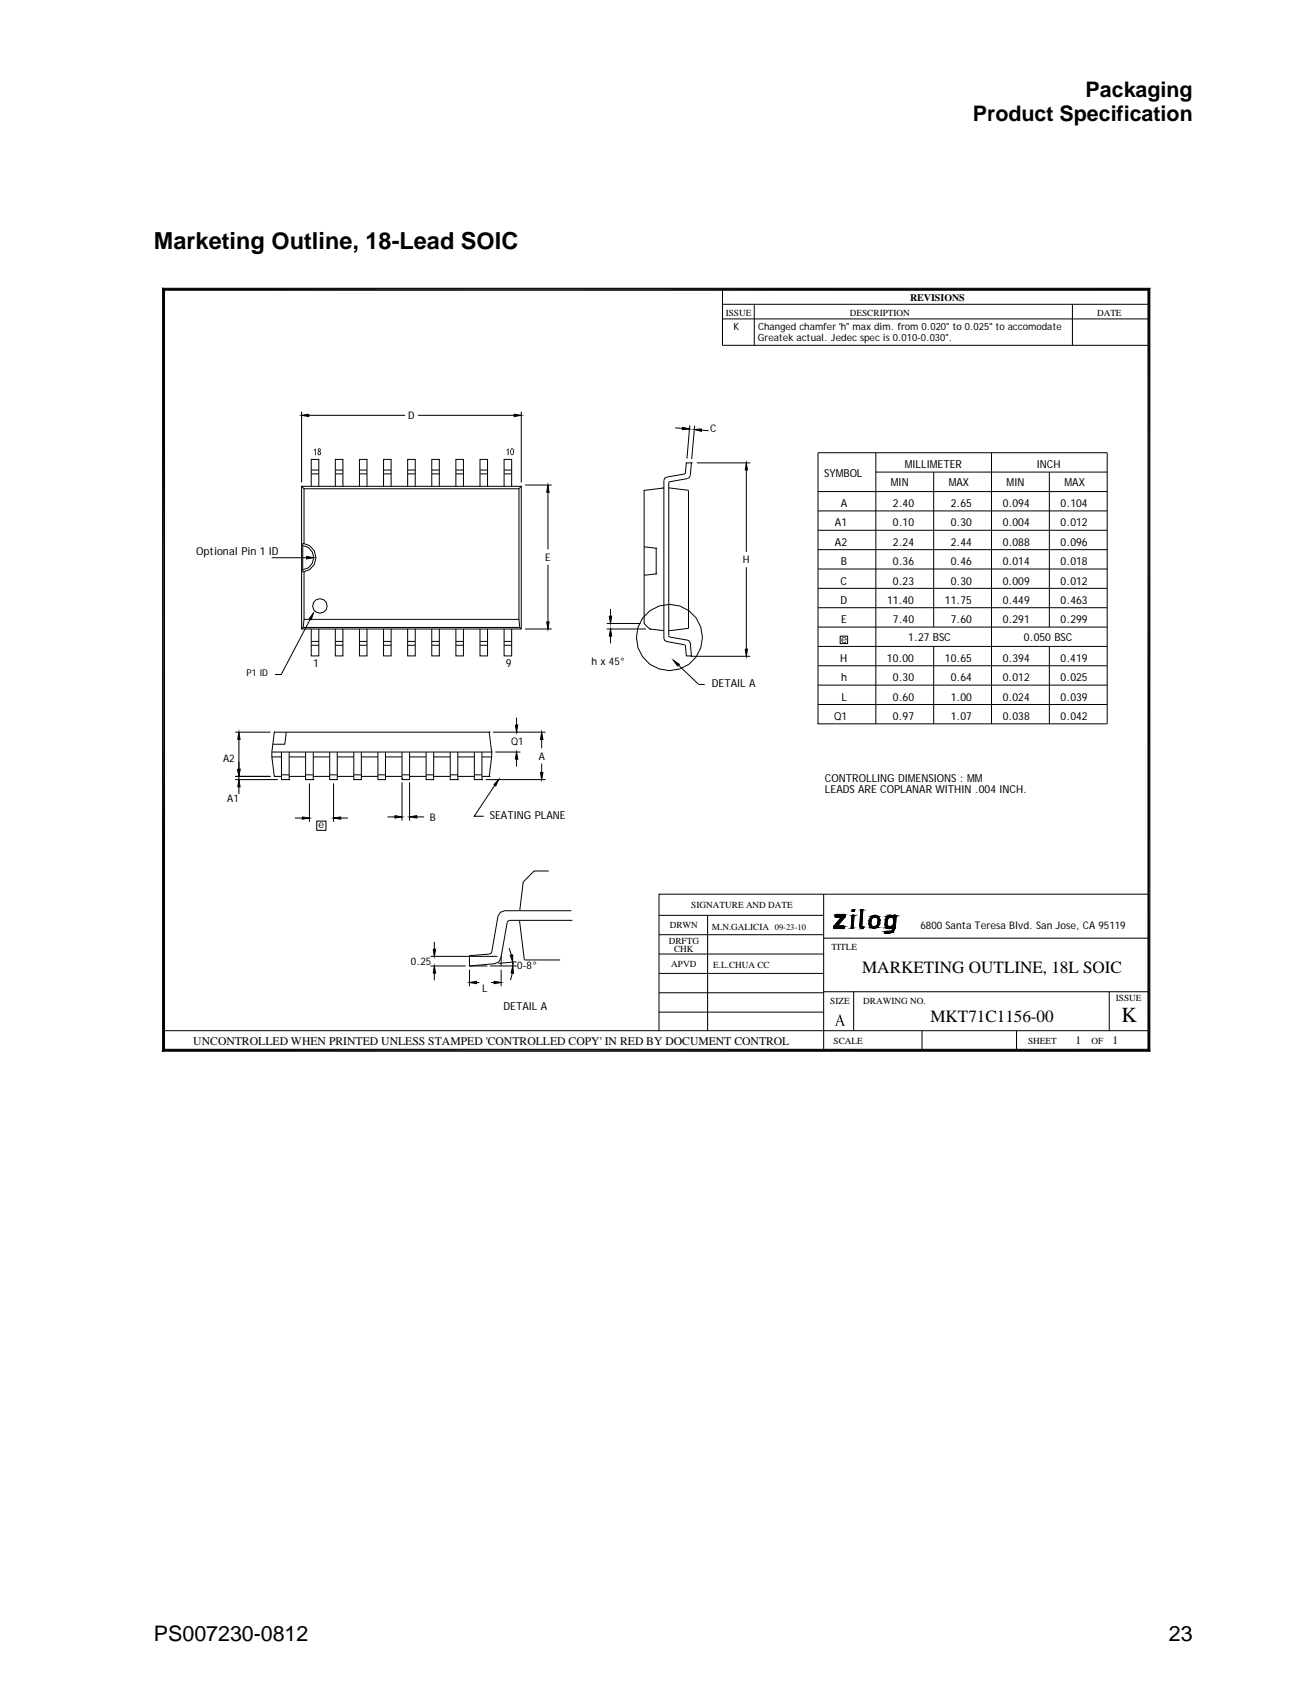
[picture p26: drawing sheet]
<svg xmlns="http://www.w3.org/2000/svg" width="216mm" height="279mm" viewBox="0 0 216 279" stroke-linecap="round" stroke-linejoin="round" font-family="sans-serif">
<defs><g id="words">
<text font-size="3.9" x="25.4" y="41.1">Marketing Outline, 18-Lead SOIC</text>
<g font-size="3.5">
<text x="179.2" y="16">Packaging</text>
<text x="160.6" y="20">Product Specification</text>
<text x="185.1" y="168.8">K</text>
<text x="25.4" y="271">PS007230-0812</text>
<text x="192.9" y="271">23</text>
</g>
<g font-size="2.8">
<text x="142.3" y="160.7">MARKETING OUTLINE, 18L SOIC</text>
<text x="153.6" y="168.7">MKT71C1156-00</text>
</g>
<g font-size="1.9">
<text x="31.9" y="172.5">UNCONTROLLED WHEN PRINTED UNLESS STAMPED 'CONTROLLED COPY' IN RED BY DOCUMENT CONTROL</text>
<text x="177.5" y="172.4">1</text>
<text x="183.6" y="172.4">1</text>
</g>
<g font-size="1.8">
<text x="149.3" y="77.3">M</text>
<text x="150.6" y="77.3">ILLIM</text>
<text x="154.7" y="77.3">ETER</text>
<text x="171.2" y="77.3">INCH</text>
<text x="136" y="78.8">SYM</text>
<text x="138.8" y="83.7">A</text>
<text x="139.2" y="78.8">BOL</text>
<text x="147" y="80.3">M</text>
<text x="147.4" y="83.7">2.40</text>
<text x="148.3" y="80.3">IN</text>
<text x="156.6" y="80.3">M</text>
<text x="156.9" y="83.7">2.65</text>
<text x="157.9" y="80.3">AX</text>
<text x="165.5" y="83.7">0.094</text>
<text x="166.2" y="80.3">M</text>
<text x="167.4" y="80.3">IN</text>
<text x="175.1" y="83.7">0.104</text>
<text x="175.7" y="80.3">M</text>
<text x="177" y="80.3">AX</text>
<text x="137.8" y="86.9">A1</text>
<text x="147.4" y="86.9">0.10</text>
<text x="156.9" y="86.9">0.30</text>
<text x="165.5" y="86.9">0.004</text>
<text x="175.1" y="86.9">0.012</text>
<text x="32.4" y="91.6">Optional Pin 1 ID</text>
<text x="137.8" y="90.1">A2</text>
<text x="138.8" y="93.3">B</text>
<text x="147.4" y="93.3">0.36</text>
<text x="147.4" y="90.2">2.24</text>
<text x="156.9" y="93.3">0.46</text>
<text x="156.9" y="90.2">2.44</text>
<text x="165.5" y="90.1">0.088</text>
<text x="165.5" y="93.3">0.014</text>
<text x="175.1" y="93.3">0.018</text>
<text x="175.1" y="90.2">0.096</text>
<text x="138.7" y="99.7">D</text>
<text x="138.7" y="96.5">C</text>
<text x="146.4" y="99.7">11.40</text>
<text x="147.4" y="96.5">0.23</text>
<text x="156" y="99.7">11.75</text>
<text x="156.9" y="96.5">0.30</text>
<text x="165.5" y="96.5">0.009</text>
<text x="165.5" y="99.7">0.449</text>
<text x="175.1" y="99.7">0.463</text>
<text x="175.1" y="96.5">0.012</text>
<text x="138.9" y="106.1">e</text>
<text x="138.9" y="102.9">E</text>
<text x="147.4" y="102.9">7.40</text>
<text x="149.9" y="105.9">1.27 BSC</text>
<text x="156.9" y="102.9">7.60</text>
<text x="165.5" y="102.9">0.291</text>
<text x="169" y="105.9">0.050 BSC</text>
<text x="175.1" y="102.9">0.299</text>
<text x="51.7" y="110.1">1</text>
<text x="83.5" y="110.1">9</text>
<text x="117.5" y="113.4">DETAIL A</text>
<text x="138.7" y="109.3">H</text>
<text x="138.9" y="112.5">h</text>
<text x="146.4" y="109.3">10.00</text>
<text x="147.4" y="112.5">0.30</text>
<text x="156" y="109.3">10.65</text>
<text x="156.9" y="112.5">0.64</text>
<text x="165.5" y="109.3">0.394</text>
<text x="165.5" y="112.5">0.012</text>
<text x="175.1" y="109.3">0.419</text>
<text x="175.1" y="112.5">0.025</text>
<text x="137.7" y="118.9">Q1</text>
<text x="138.9" y="115.7">L</text>
<text x="147.4" y="118.9">0.97</text>
<text x="147.4" y="115.7">0.60</text>
<text x="156.9" y="118.9">1.07</text>
<text x="156.9" y="115.7">1.00</text>
<text x="165.5" y="115.7">0.024</text>
<text x="165.5" y="118.9">0.038</text>
<text x="175.1" y="118.9">0.042</text>
<text x="175.1" y="115.7">0.039</text>
<text x="136.2" y="130.9">LEADS ARE COPLANAR W</text>
<text x="136.2" y="129.1">CONTROLLING DIM</text>
<text x="151.1" y="129.1">ENSIONS : M</text>
<text x="156" y="130.9">ITHIN .004 INCH.</text>
<text x="160.9" y="129.1">M</text>
<text x="80.9" y="135.2">SEATING PLANE</text>
<text x="83.1" y="166.8">DETAIL A</text>
</g>
<g font-size="1.7">
<text x="150.2" y="49.8">REVISIONS</text>
<text x="121.1" y="54.5">K</text>
<text x="125.1" y="56.3">Greatek actual. Jedec spec is 0.010-0.030&quot;.</text>
<text x="125.2" y="54.5">Changed chamfer 'h&quot; max dim. from 0.020&quot; to 0.025&quot; to accomodate</text>
<text x="67.4" y="69.2">D</text>
<text x="117.2" y="71.4">C</text>
<text x="90" y="92.6">E</text>
<text x="122.6" y="93">H</text>
<text x="97.6" y="109.8">h x 45°</text>
<text x="36.8" y="125.8">A2</text>
<text x="84.4" y="123.1">Q1</text>
<text x="88.9" y="125.5">A</text>
<text x="37.5" y="132.4">A1</text>
<text x="52.6" y="136.8">e</text>
<text x="71" y="135.5">B</text>
<text x="151.9" y="153.3">6800 Santa Teresa Blvd. San Jose, CA 95119</text>
<text x="67.8" y="159.3">0.25</text>
<text x="85.4" y="160">0-8°</text>
<text x="79.6" y="163.9">L</text>
</g>
<text font-size="1.6" x="40.7" y="111.5">P1 ID</text>
<g font-size="1.5">
<text x="119.8" y="52.1">ISSUE</text>
<text x="140.3" y="52.1">DESCRIPTION</text>
<text x="181.1" y="52.1">DATE</text>
<text x="110.4" y="155.9">DRFTG</text>
<text x="110.6" y="153.3">DRWN</text>
<text x="114.1" y="150">SIGNATURE AND DATE</text>
<text x="117.5" y="153.6">M.N.GALICIA 09-23-10</text>
<text x="110.8" y="159.7">APVD</text>
<text x="111.3" y="157.2">CHK</text>
<text x="117.7" y="159.9">E.L.CHUA CC</text>
<text x="137.3" y="156.9">TITLE</text>
<text x="137.1" y="165.9">SIZE</text>
<text x="142.5" y="165.8">DRAWING NO.</text>
<text x="184.2" y="165.3">ISSUE</text>
<text x="137.6" y="172.3">SCALE</text>
<text x="169.7" y="172.3">SHEET</text>
<text x="180.1" y="172.3">OF</text>
</g>
</g></defs>
<path d="M25.3 46.2h165.3v128.3h-165.3z" fill-rule="evenodd" fill="#fff" stroke="#fff" stroke-width=".17"/>
<g fill="none" stroke="#000" stroke-width=".17">
<path d="M26.8 47.6l.4 .3v125.4l-.4 .3zM26.8 47.6h163l-.3 .3h-162.3zM119.3 52.7h70.3M119.3 50.2h70.3M119.3 47.8v9.2h70.3M124.5 50.2v6.8M177 50.2v6.8M189.5 47.9l.3-.3v126l-.3-.3zM49.8 68v11.7M49.8 68.6l1.2-.2v.4zM51 68.6h15.9M51.4 78.3h1.2"/>
<path d="M51.4 77.6h1.2M55.4 78.3h1.2M55.4 77.6h1.2M59.3 78.3h1.3M59.3 77.6h1.3M63.3 78.3h1.3M63.3 77.6h1.3M67.3 78.3h1.2M67.3 77.6h1.2M69 68.6h15.9M71.3 78.3h1.2M71.3 77.6h1.2"/>
<path d="M75.2 78.3h1.3M75.2 77.6h1.3M79.2 78.3h1.3M79.2 77.6h1.3M83.2 78.3h1.3M83.2 77.6h1.3M84.9 68.4l1.1 .2-1.1 .2zM86 68v11.7M86 68.6h.1M111.4 70.7h1.2M112.6 70.5l1.2 .3-1.2 .2zM113.3 76.3h.1"/>
<path d="M113.9 70.2l-.5 5.5M114.1 76.4h.1M114.4 76.4h.1M114.6 70.9l1.2-.1v.4zM114.6 70.9h.1M114.7 70.3l-.5 5.5M115 76.4h8.8M115.8 71l1.2 .1M123.2 77.6v13.5M123.2 76.4l.2 1.2h-.4zM135 74.8h47.8v44.7h-47.8zM144.6 74.8v44.7"/>
<path d="M144.6 78h38.2M154.1 78v25.5M163.7 74.8v44.7M173.2 78v25.5M44.9 92.1h5.7M49.8 80.3l.4 .4M49.8 80.3h36.2v23.6h-36.2zM49.8 80.3h.1M50 90.1a2.01 2.01 0 0 1 1.8 2 2.01 2.01 0 0 1-1.8 2M50 89.7a2.39 2.39 0 0 1 2.2 2.4 2.39 2.39 0 0 1-2.2 2.4zM50.2 89.7v-9h35.5v21.6h-35.5v-7.9M50.6 91.9l1.2 .2-1.2 .2z"/>
<path d="M51.4 80.3v-4.4h1.2v4.4M55.4 80.3v-4.4h1.2v4.4M59.3 80.3v-4.4h1.3v4.4M63.3 80.3v-4.4h1.3v4.4M67.3 80.3v-4.4h1.2v4.4M71.3 80.3v-4.4h1.2v4.4M75.2 80.3v-4.4h1.3v4.4M79.2 80.3v-4.4h1.3v4.4M83.2 80.3v-4.4h1.3v4.4M86 80.1h.1M86.1 80.3l-.4 .4M86.7 80.1h4.4"/>
<path d="M90.4 80.1l.2 1.2h-.4zM90.4 81.3v9.4M90.4 93.2v9.5M106.3 90.3l2 .2v4.3l-2 .2M106.3 95h.1M106.3 81h.1M108.3 94.8h.1M108.3 90.5h.1M109.3 80.6h.1M109.6 80.6l-3.3 .4v22l.9 .9 2.4 .2M110.4 80.6v-1l3.1-.6 .3-.2 .1-.3 .2-2.1h-.8l-.2 1.7-.1 .2-2.9 .5-.4 .2-.1 .4v24.7M123.2 93.7v13.5"/>
<path d="M135 97.2h47.8M135 94h47.8M135 90.8h47.8M135 87.6h47.8M135 84.4h47.8M135 81.2h47.8M50.2 102.3l-.2 1.3M51.2 102.3l-4.8 9.1h-1M51.4 103.9v4.4h1.2v-4.4M51.4 106.6h1.2M51.4 105.9h1.2M51.7 101.2l-.3 1.1-.4-.1z"/>
<path d="M55.4 103.9v4.4h1.2v-4.4M55.4 106.6h1.2M55.4 105.9h1.2M59.3 103.9v4.4h1.3v-4.4M59.3 106.6h1.3M59.3 105.9h1.3M63.3 103.9v4.4h1.3v-4.4M63.3 106.6h1.3M63.3 105.9h1.3M67.3 103.9v4.4h1.2v-4.4M67.3 106.6h1.2M67.3 105.9h1.2"/>
<path d="M71.3 103.9v4.4h1.2v-4.4M71.3 106.6h1.2M71.3 105.9h1.2M75.2 103.9v4.4h1.3v-4.4M75.2 106.6h1.3M75.2 105.9h1.3M79.2 103.9v4.4h1.3v-4.4M79.2 106.6h1.3M79.2 105.9h1.3M83.2 103.9v4.4h1.3v-4.4M83.2 106.6h1.3M83.2 105.9h1.3"/>
<path d="M85.1 119.7h.4l-.2 1.2zM85.3 118.5v1.2M85.7 102.3l.1 1.3M85.8 103.6l.2 .3M85.8 103.6h-35.8l-.2 .3M86 103.9h.1M86.7 103.9h4.4M90.2 102.7h.4l-.2 1.2zM90.4 103.9h.1M100.1 103.9h6.5M100.1 103h5.6M100.6 101.7h.4l-.2 1.3z"/>
<path d="M100.8 103.9l.2 1.2h-.4zM100.8 103.9h.1M100.8 100.6v1.1M100.8 105.1v1.1M106.3 103h.1M107.2 103.9h.1M109.6 104.2v1.2l.1 .3 .4 .2 3 .6 .2 1.8h.8l-.2-2.1-.1-.3-.3-.2-2.9-.5-.2-.2v-24.4l3.2 .4v22.8l-3.2 .4M111.1 109l1 .7-.2 .3zM112 109.9l3.3 3.1h1M113.3 108.4h.1M114 108.4h9.8M123 107.2h.4l-.2 1.2z"/>
<path d="M135 116.3h47.8M135 113.1h47.8M135 109.9h47.8M135 100.4h47.8M135 106.7h47.8M135 103.5h47.8M138.7 105.1h1.2v1.2h-1.2zM154.1 106.7v12.8M173.2 106.7v12.8M38.8 128.2h5.8M38.8 120.9h5.8M38.8 128.7h7"/>
<path d="M39.2 127h.4l-.2 1.2zM39.4 128.7h.1M39.4 128.2h.1M39.4 122.1v4.9M39.4 129.9v1.2M39.4 128.7l.2 1.2h-.4zM39.4 120.9l.2 1.2h-.4zM44.9 124.2l.4-3.3h35.5l.4 3.3M44.9 124.2v.8M44.9 124.2h36.3M45.3 128.2h.1M45.3 120.9h.1"/>
<path d="M46.5 128.7h.1M46.5 128h1.2M47.2 120.9l-.2 2h-2M47.7 124.2v4.5h-1.2v-4.5v.8h-1.6l.4 3.2h1.2M47.7 128.7h.1M47.7 125h2.7M47.7 128.2h2.7M48.7 135.1h1.2M49.9 134.9l1.2 .2-1.2 .2zM50.4 124.2v4.5h1.3v-4.5M50.4 128h1.3M51.1 128.7h.1"/>
<path d="M51.1 129.4v6.3M51.7 128.7h.1M51.7 125h2.7M51.7 128.2h2.7M52.3 135.6h1.5v1.5h-1.5zM54.4 124.2v4.5h1.3v-4.5M54.4 128h1.3M55.1 128.7h.1M55.1 135.1h.1M55.1 129.4v6.3M55.1 135.1l1.1-.2v.4zM55.7 125h2.7"/>
<path d="M55.7 128.2h2.7M55.7 128.7h.1M56.2 135.1h1.2M58.4 124.2v4.5h1.2v-4.5M58.4 128h1.2M59.6 125h2.8M59.6 128.2h2.8M59.6 128.7h.1M62.4 124.2v4.5h1.2v-4.5M62.4 128h1.2M63.6 125h2.8M63.6 128.2h2.8"/>
<path d="M63.6 128.7h.1M64 134.9h1.2M65.2 134.7l1.2 .2-1.2 .2zM66.4 124.2v4.5h1.2v-4.5M66.4 128.5h.1M66.4 128h1.2M66.4 129.2v6.3M67.6 125h2.7M67.6 128.2h2.7M67.6 128.7h.1M67.6 129.2v6.3M67.6 134.9h.1"/>
<path d="M67.6 128.5h.1M67.6 134.9l1.2-.2v.4zM68.8 134.9h1.2M70.3 124.2v4.5h1.3v-4.5M70.3 128h1.3M71.6 125h2.7M71.6 128.2h2.7M71.6 128.7h.1M74.3 124.2v4.5h1.3v-4.5M74.3 128h1.3M75.6 128.7h.1M75.6 125h2.7"/>
<path d="M75.6 128.2h2.7M78.3 124.2v4.5h1.2v-4.5M78.3 128h1.2M79.5 128.7h.1M79.5 125h1.7M79.5 128.2h1.3M80.2 128.7h9.8M80.8 120.9h.1M80.8 128.2h.1M81.2 124.2h.1M81.2 125l-.4 3.2M81.2 124.2v.8"/>
<path d="M81.4 120.9h8.6M81.7 129.7l-3.4 5.1h1.5M81.8 124.2h4.1M82.3 128.7l-.5 1.1-.3-.2zM85.3 120.9h.1M85.3 125.4v1.2M85.3 124.2l.2 1.2h-.4zM89.2 127.6h.4l-.2 1.1zM89.4 120.9l.2 1.2h-.4zM89.4 122.1v1.5M89.4 126.1v1.5M71.1 159.5h5.8"/>
<path d="M71.1 157.9h11M71.5 156.7h.4l-.2 1.2zM71.7 159.5l.2 1.2h-.4zM71.7 157.9h.1M71.7 155.5v1.2M77.5 159.5h2.8M80.3 159.5h.1M80.9 159.5h4.4M81.7 159.1h.1M82.7 157.9v1.6M82.7 157.9h.1M84 156.6l.4 1.1"/>
<path d="M84.2 157.7h.4v1.2zM84.6 158.9v.6M84.6 159.1h.1M84.6 159.5l.2 1.2h-.5zM85.2 158.8l-2.9 .3M85.7 152l.9 6.5h5.9M85.8 150.4h-2.5l-.7 .2-.4 .7-1.2 6.1-.2 .1-3.3 .3v1.7l4.2-.4 .6-.3 .4-.6 1-5.9 .2-.2 .2-.1h10.4M86.4 145.6h.1M88.2 143.8h.1M90.6 143.8h-2.4l-1.8 1.8-.6 4.8h8.5M108.8 157.5h27.2M108.8 154.3h27.2"/>
<path d="M108.8 151.2h27.2M116.8 151.2v19M136 154.9h53.6M136 147.7v25.7M137.6 153.3l1.8-.1zM137.6 153.3h1.7zM137.6 153.3l1.8-.3zM137.6 153.3l1.8-.1-.1 .1zM137.6 153.3l1.8-.2zM137.6 153.3h1.6zM137.6 153h1.8zM137.6 153h1.8l-1.8 .3z"/>
<path d="M137.6 152.9l1.7 .1zM137.6 152.9h1.7h-1.7M137.6 153v.3M137.6 152.9h.6zM137.7 152.9l-.1 .1M137.8 151.3l.1 .1 1 .1-1.2 1.4M137.8 151.3h1.7l-1.7 .1zM137.8 151.4l1.7-.1zM137.8 151.1h1.7v.2zM137.8 151.4h1.7zM137.8 151.1l1.7 .2zM137.8 151.1v.2"/>
<path d="M137.9 151.2l1.6 .1h-1.7zM137.9 151h1.6v.1zM137.9 151l1.6 .1h-1.7zM137.9 151h1.6zM137.9 151.4h1.6zM138 151h1.5zM138 151l-.2 .1M138 151h1.4M138.9 151.4l-.7 1.5h-.5zM139.3 152.9l.1 .1-.2 .3h-1.6M139.4 151l.1 .1M139.5 151.4l-1.2 1.5h1"/>
<path d="M139.5 151.1v.2M139.5 151.3v.1M140.5 153.2h.3zM140.5 153.2l.1 .1 .2-.1M140.5 153.3l.3-.1zM140.5 153.3h.3zM140.6 153.3h.2zM140.6 151.2h.3zM140.6 151.2l-.1 2M140.6 151.2h.3l-.4 2zM140.7 151.2h.2zM140.7 151.2l.1-.1z"/>
<path d="M140.7 150.5h.3zM140.7 150.5l.3-.2v.2zM140.7 150.3h.3zM140.7 150.3h.3l-.3 .2zM140.7 150.2h.3v.3h-.3zM140.7 150.2h.2zM140.7 150.2h.3zM140.8 150.5h.2zM140.8 151.1l-.2 .1M140.8 151.1l.1 .1M140.9 151.2l-.1 2h-.3zM140.9 151.2l-.1 2"/>
<path d="M141.9 153h.3l-.2 .2zM142 153.2l.5-.1zM142 153.2h.5l-.3 .1zM142 153.2l.4-.2zM142.1 150.3l.3-.1zM142.1 150.3h.3l-.5 2.7zM142.1 150.2h.3l-.1 2.7 .2 .2v.2l-.5-.1-.1-.2zM142.1 150.2h.3zM142.2 153.3l.3-.1zM142.2 150.2h.2zM142.4 153.3l.1-.1zM142.4 153.3h.1z"/>
<path d="M142.4 150.3l-.2 2.7h-.3zM143.4 152.6h.3v.5zM143.5 151.9l.3 .1-.4 .6zM143.5 151.9l.5-.3-.2 .4zM143.7 153.1h1.2l-.6 .2zM143.7 153.1l.6-.1zM143.7 153.1l.6-.1 .6 .1zM143.7 152.6l.1 .3-.1 .2zM143.7 151.4l.6-.3 .8 .3 .1 .5v.6l-.3 .6-.6 .2-.7-.2-.2-.5 .1-.7zM143.8 152l-.1 .6h-.3zM143.8 151.3l.7 .1zM143.8 151.3l.5 .1-.3 .2z"/>
<path d="M143.8 151.3l.2 .3-.5 .3zM143.8 151.3h1.2l-.5 .1zM143.8 151.3l.6-.2 .6 .2zM143.8 152.9l.3 .1-.4 .1zM144 151.6l.3-.2 .5 .2 .1 .3v.6l-.2 .4-.4 .1-.5-.1-.1-.3 .1-.6zM144.3 153l.4-.1 .2 .2zM144.7 152.9l.5-.4-.3 .6zM144.8 151.6l.4 .3h-.3zM144.9 152.5h.3l-.5 .4zM144.9 151.9h.3l-.3 .6zM145 151.3l.2 .6-.4-.3zM145.2 151.9v.6h-.3z"/>
<path d="M146 154l.8 .1zM146 153.9l.8 .2zM146 153.9h1.5l-.7 .2zM146 154.1h.8zM146.1 153.8l1.4 .1zM146.1 153.8l1.4 .1h-1.5zM146.1 153.8h.8zM146.1 152.7l.4 .2-.2 .3zM146.1 152.7l.1 .5 .5 .1M146.1 152.7l.3-.1 .1 .3zM146.1 151.8v.9M146.1 151.8l.5-.2-.1 .4z"/>
<path d="M146.1 151.8l.4 .2-.4 .7zM146.3 153.2l.6-.2 .4 .2zM146.3 153.2l.6 .1zM146.3 153.2l.6-.2zM146.3 153.2h1l-.4 .1zM146.4 151.3l.6 .1-.4 .2zM146.4 151.3l.2 .3-.5 .2zM146.4 151.3h1l-.4 .1zM146.4 151.3l.5-.2 .5 .2zM146.5 152l-.1 .6-.3 .1zM146.5 152.9l.3 .1-.5 .2zM146.7 153.3h.2"/>
<path d="M146.8 153.3h.1h-.1M146.8 153.3h.1M146.9 151.1l.5 .2zM146.9 151.1l-.5 .2-.3 .5M146.9 151.1l.5 .2M146.9 153.8l.4-.2 .2 .3zM146.9 153l.4-.1v.3zM147 151.1l.4 .2 .2 .3v-.4h.3l-.1 2-.3 .7-.7 .2h-.7l-.1-.1 .1-.2h.8M147.1 151.4l.3 .2 .1 .3M147.1 151.4l.5 .2zM147.1 151.4l-.5 .2-.1 .4-.1 .6 .1 .3a.63 .63 0 0 0 1-.4v-.6M147.1 151.4l.3-.1 .2 .3z"/>
<path d="M147.3 152.9l.2-.1-.2 .4zM147.4 151.6h.2l-.1 .3zM147.5 153.2l-.2 .4-.4 .2M147.5 153.2h.3l-.3 .7zM147.5 153.2v.7l-.2-.3zM147.5 153.2v-.4l-.2 .4-.6 .1M147.5 152.8l.3 .4h-.3zM147.5 152.8v.1M147.5 152.4v.4l-.2 .1zM147.5 151.9v.6M147.6 151.6l-.1 .8zM147.6 151.6l.3-.4-.4 1.2z"/>
<path d="M147.6 151.2h.3zM147.6 151.2h.3l-.3 .4zM147.6 151.2l.1-.1zM147.7 151.1l.2 .1zM147.9 151.2l-.1 2-.3-.4zM189.6 147.7h-80.8v22.5M27 170.2h162.6M27.2 173.3h162.3l.3 .3h-163zM71.7 160.7v1.2M77.5 160.1v2.8M77.5 162.2l1.2-.2v.4zM78.7 162.2h.4"/>
<path d="M81.1 162.2h.4M81.5 162l1.2 .2-1.2 .2zM82.7 160.1v2.8M82.7 162.2h.1M84.6 160.7l-.3 1.2M108.8 167.1h27.2M108.8 163.9h27.2M108.8 160.7h27.2M136 163.8h53.6M140.9 163.8v6.4M152.2 170.2v3.2M167.8 170.2v3.2"/>
<path d="M183.1 163.8v6.4"/>
<circle cx="52.8" cy="100.1" r="1.2"/>
<circle cx="110.5" cy="105.3" r="5.5"/>
</g>
<g fill="#000">
<path d="M49.8 68.6l1.2-.2v.4zM51.8 74.3h.2l-.2 .1zM83.6 74.3h.2l-.2 .1zM84.9 68.4l1.1 .2-1.1 .2zM112.6 70.5l1.2 .3-1.2 .2zM114.6 70.9l1.2-.1v.4zM123.2 76.4l.2 1.2h-.4zM50.6 91.9l1.2 .2-1.2 .2zM90.4 80.1l.2 1.2h-.4zM51.7 101.2l-.3 1.1-.4-.1zM85.1 119.7h.4l-.2 1.2zM90.2 102.7h.4l-.2 1.2z"/>
<path d="M100.6 101.7h.4l-.2 1.3zM100.8 103.9l.2 1.2h-.4zM111.1 109l1 .7-.2 .3zM123 107.2h.4l-.2 1.2zM39.2 127h.4l-.2 1.2zM39.4 128.7l.2 1.2h-.4zM39.4 120.9l.2 1.2h-.4zM49.9 134.9l1.2 .2-1.2 .2zM55.1 135.1l1.1-.2v.4zM65.2 134.7l1.2 .2-1.2 .2zM67.6 134.9l1.2-.2v.4zM82.3 128.7l-.5 1.1-.3-.2z"/>
<path d="M85.3 124.2l.2 1.2h-.4zM89.4 120.9l.2 1.2h-.4zM89.2 127.6h.4l-.2 1.1zM71.5 156.7h.4l-.2 1.2zM84.2 157.7h.4v1.2zM137.6 153.3h1.7zM137.6 153.3h1.6zM137.6 153h1.8l-1.8 .3zM137.6 152.9l1.7 .1zM137.6 152.9h1.7zM137.6 152.9h.6zM137.8 151.3h1.7l-1.7 .1z"/>
<path d="M137.8 151.4h1.7zM137.8 151.1l1.7 .2zM137.9 151.2l1.6 .1h-1.7zM137.9 151l1.6 .1h-1.7zM137.9 151h1.6zM138.9 151.4l-.7 1.5h-.5zM137.6 153.3l1.8-.1zM137.6 153h1.8zM137.6 153.3l1.8-.1-.1 .1zM137.6 153.3l1.8-.2zM137.6 153.3l1.8-.3zM138 151h1.5z"/>
<path d="M137.9 151h1.6v.1zM137.9 151.4h1.6zM138.9 151.4h.6l-1.3 1.5zM137.8 151.4l1.7-.1zM137.8 151.1h1.7v.2zM140.5 153.2h.3zM140.5 153.3h.3zM140.7 151.2h.2zM140.7 151.2l.1-.1zM140.7 150.5h.3zM140.7 150.3h.3l-.3 .2zM140.7 150.2h.3z"/>
<path d="M140.7 150.2h.2zM140.6 153.3h.2zM140.5 153.3l.3-.1zM140.6 151.2h.3zM140.8 150.5h.2zM140.7 150.3h.3zM140.7 150.5l.3-.2v.2zM141.9 153h.3l-.2 .2zM142 153.2h.5l-.3 .1zM142 153.2l.4-.2zM142.1 150.3h.3l-.5 2.7zM142.1 150.2h.3z"/>
<path d="M142.2 150.2h.2zM142.4 153.3h.1zM142.4 150.3l-.2 2.7h-.3zM142.1 150.3l.3-.1zM142 153.2l.5-.1zM142.4 153.3l.1-.1zM142.2 153.3l.3-.1zM143.4 152.6h.3v.5zM143.5 151.9l.3 .1-.4 .6zM143.7 153.1l.6-.1zM143.7 152.6l.1 .3-.1 .2zM143.8 152l-.1 .6h-.3z"/>
<path d="M143.8 151.3l.7 .1zM143.8 151.3l.5 .1-.3 .2zM143.8 151.3l.2 .3-.5 .3zM143.8 152.9l.3 .1-.4 .1zM143.5 151.9l.5-.3-.2 .4zM143.7 153.1l.6-.1 .6 .1zM143.8 151.3l.6-.2 .6 .2zM144.3 153l.4-.1 .2 .2zM144.8 151.6l.4 .3h-.3zM144.9 152.5h.3l-.5 .4zM143.7 153.1h1.2l-.6 .2zM144.9 151.9h.3l-.3 .6z"/>
<path d="M143.8 151.3h1.2l-.5 .1zM144.5 151.4l.5-.1-.2 .3zM145 151.3l.2 .6-.4-.3zM144.7 152.9l.5-.4-.3 .6zM145.2 151.9v.6h-.3zM146 154l.8 .1zM146 153.9l.8 .2zM146 154.1h.8zM146.1 153.8l1.4 .1h-1.5zM146.1 152.7l.4 .2-.2 .3zM146.1 153.8h.8zM146.1 151.8l.4 .2-.4 .7z"/>
<path d="M146.3 153.2l.6 .1zM146.3 153.2l.6-.2zM146.4 151.3l.6 .1-.4 .2zM146.4 151.3l.2 .3-.5 .2zM146.1 152.7l.3-.1 .1 .3zM146.5 152l-.1 .6-.3 .1zM146.5 152.9l.3 .1-.5 .2zM146.1 151.8l.5-.2-.1 .4zM146.8 153.3h.1zM146.4 151.3l.5-.2 .5 .2zM146.1 153.8l1.4 .1zM146.3 153.2l.6-.2 .4 .2z"/>
<path d="M147.1 151.4l.5 .2zM146.9 153.8l.4-.2 .2 .3zM146.3 153.2h1l-.4 .1zM146.9 153l.4-.1v.3zM146.4 151.3h1l-.4 .1zM147 151.4l.4-.1zM147.1 151.4l.3-.1 .2 .3zM146.9 151.1l.5 .2zM147.4 151.6h.2l-.1 .3zM146 153.9h1.5l-.7 .2zM147.5 153.2v.7l-.2-.3zM147.3 152.9l.2-.1-.2 .4z"/>
<path d="M147.5 152.8l.3 .4h-.3zM147.5 152.4v.4l-.2 .1zM147.6 151.6l-.1 .8zM147.6 151.2h.3l-.3 .4zM147.6 151.2h.3zM147.6 151.2l.1-.1zM147.5 153.2h.3l-.3 .7zM147.7 151.1l.2 .1zM147.6 151.6l.3-.4-.4 1.2zM147.9 151.2l-.4 1.6zM147.9 151.2l-.1 2-.3-.4zM71.7 159.5l.2 1.2h-.4z"/>
<path d="M77.5 162.2l1.2-.2v.4zM81.5 162l1.2 .2-1.2 .2zM84.6 159.5l.2 1.2h-.5z"/>
<path d="M51.8 74.3l.3-.3v1.2h-.1v-.9z" fill-rule="evenodd"/>
<path d="M52.5 74.6h.2l-.2 .2 .1 .2 .3 .1-.1 .1-.3-.1z" fill-rule="evenodd"/>
<path d="M52.5 74.1l.2-.1 .2 .1-.3 .1 .1 .3h-.1l-.2-.2z" fill-rule="evenodd"/>
<path d="M52.7 74.1h.2l.1 .2-.2 .2 .2 .3-.1 .3h-.2l.1-.1v-.3l-.3-.1 .3-.2z" fill-rule="evenodd"/>
<path d="M83.6 74.3l.3-.3v1.2h-.1v-.9z" fill-rule="evenodd"/>
<path d="M84.4 74.1l.1-.1 .3 .1a.5 .5 0 0 0-.5 .4 .5 .5 0 0 0 .2 .5l-.2 .1a.94 .94 0 0 1 .1-1z" fill-rule="evenodd"/>
<path d="M84.5 74.1h.3v.3a.51 .51 0 0 1-.4 .8l-.1-.1 .3-.1 .1-.2v-.5z" fill-rule="evenodd"/>
<path d="M138.6 167.5l-.3 1.2 .6 .1h-.6l-.2 .4 .2 .2h-.5l.2-.3z" fill-rule="evenodd"/>
<path d="M138.7 167.5l.5 1.5 .3 .4h-.6l.1-.2-.1-.4-.6-.1h.6l-.3-.8z" fill-rule="evenodd"/>
</g>
<path d="M26.8 47.8h163M27 47.6v126M189.6 47.6v126M189.8 173.4h-163" fill="none" stroke="#000" stroke-width=".32"/>
<path d="M140.7 151.2v2" fill="none" stroke="#000" stroke-width=".44"/>
<use href="#words"/>
</svg>
